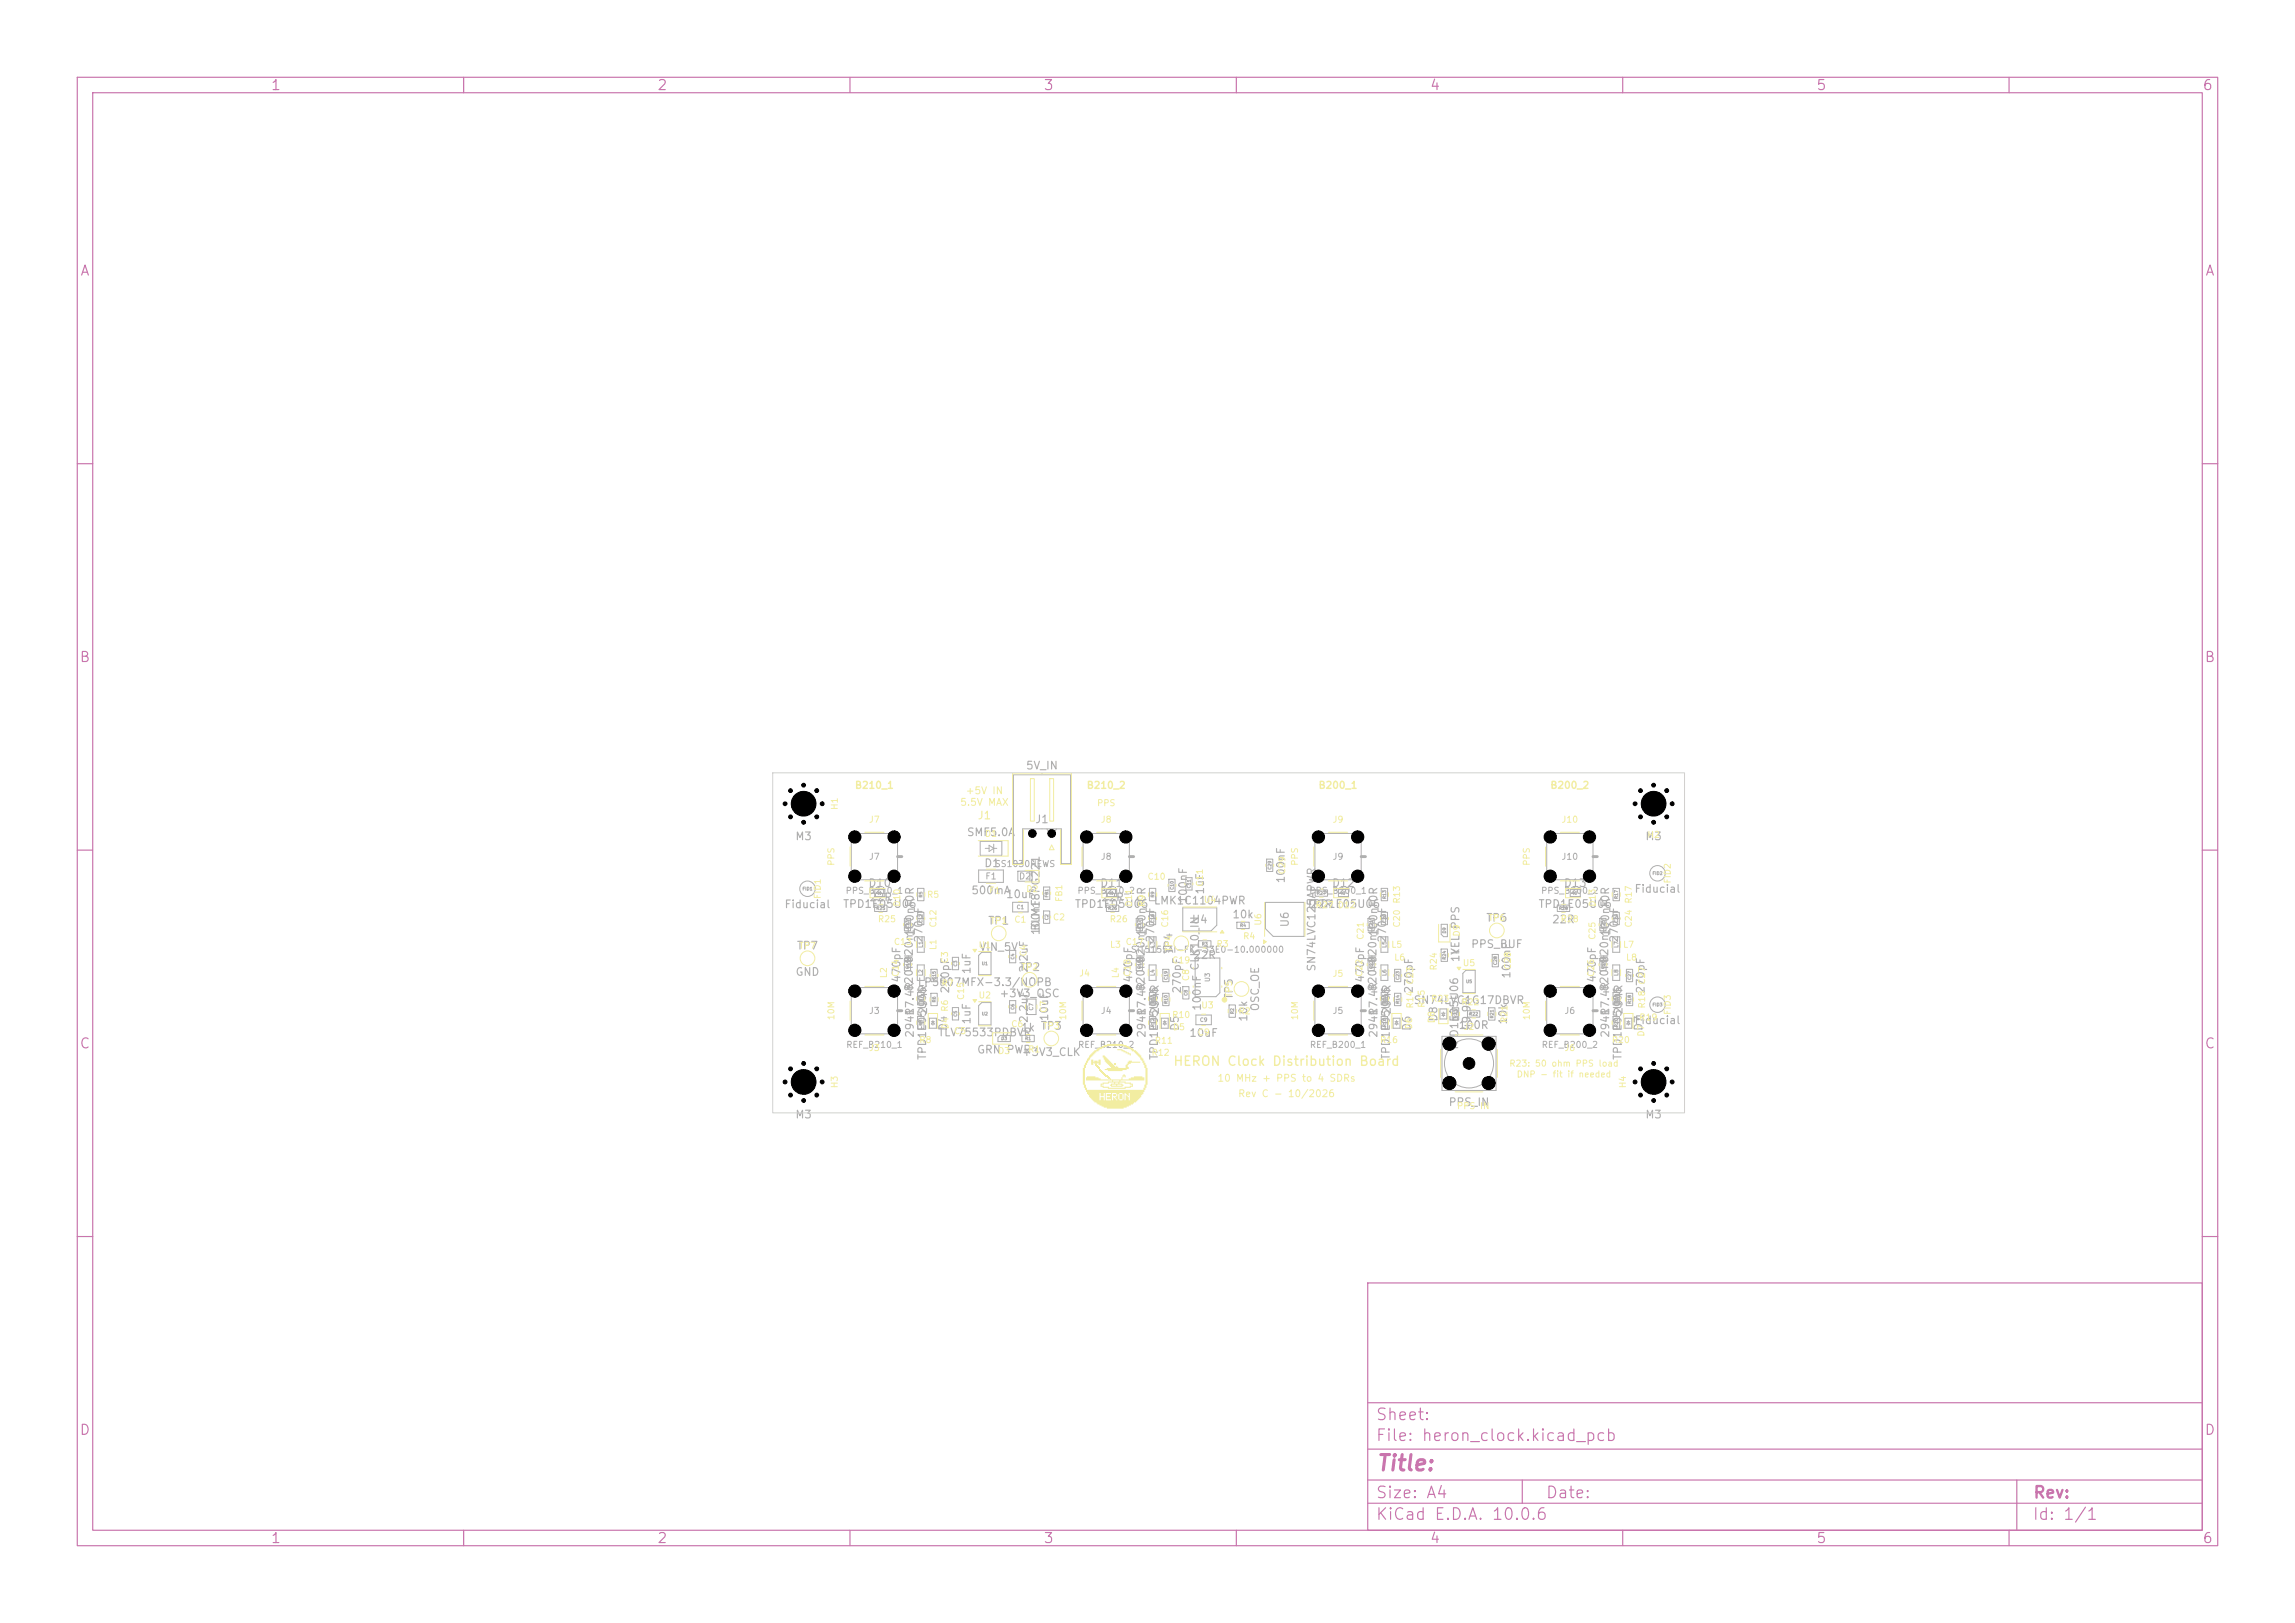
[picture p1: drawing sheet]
<svg xmlns="http://www.w3.org/2000/svg" width="297mm" height="210mm" viewBox="0 0 297 210" stroke-linecap="round" stroke-linejoin="round" font-family="sans-serif">
<defs><g id="words">
<text font-size="2" fill="#c872ab" x="178" y="190.8">Title:</text>
<g font-size="1.5" fill="#c872ab">
<text x="178" y="184.1">Sheet:</text>
<text x="178" y="186.8">File: heron_clock.kicad_pcb</text>
<text x="178" y="197">KiCad E.D.A. 10.0.6</text>
<text x="178" y="194.2">Size: A4</text>
<text x="200" y="194.2">Date:</text>
<text x="263" y="197">Id: 1/1</text>
<text x="263" y="194.2">Rev:</text>
</g>
<g font-size="1.3" fill="#c872ab">
<text x="35" y="12">1</text>
<text x="85" y="12">2</text>
<text x="135" y="12">3</text>
<text x="185" y="12">4</text>
<text x="235" y="12">5</text>
<text x="285" y="12">6</text>
<text x="10.3" y="36">A</text>
<text x="285.3" y="36">A</text>
<text x="10.2" y="86">B</text>
<text x="285.2" y="86">B</text>
<text x="10.2" y="136">C</text>
<text x="285.2" y="136">C</text>
<text x="10.2" y="186">D</text>
<text x="285.2" y="186">D</text>
<text x="35" y="200">1</text>
<text x="85" y="200">2</text>
<text x="135" y="200">3</text>
<text x="185" y="200">4</text>
<text x="235" y="200">5</text>
<text x="285" y="200">6</text>
</g>
<text font-size="1.2" fill="#f2eda1" x="151.8" y="138.2">HERON Clock Distribution Board</text>
<g font-size="1" fill="#afafaf">
<text x="132.7" y="99.8">5V_IN</text>
<text x="133.9" y="106.8">J1</text>
<text x="102.9" y="109">M3</text>
<text x="125.1" y="108.4">SMF5.0A</text>
<text x="127.3" y="112.4">D1</text>
<text x="212.9" y="109">M3</text>
<text x="101.4" y="117.8">Fiducial</text>
<text x="109" y="117.7">TPD1E05U06</text>
<text x="112.3" y="115">D10</text>
<text x="112.4" y="116.9">22R</text>
<text x="125.6" y="116">500mA</text>
<text x="127.8" y="119.9">TP1</text>
<text x="130.1" y="116.5">10uF</text>
<text x="139" y="117.7">TPD1E05U06</text>
<text x="142.3" y="115">D11</text>
<text x="142.4" y="116.9">22R</text>
<text x="149.2" y="117.3">LMK1C1104PWR</text>
<text x="153.9" y="117" transform="rotate(-90 153.9 117)">100nF</text>
<text x="154.2" y="119.7">U4</text>
<text x="156.1" y="115.8" transform="rotate(-90 156.1 115.8)">1uF</text>
<text x="159.4" y="119.1">10k</text>
<text x="166.5" y="114.4" transform="rotate(-90 166.5 114.4)">100nF</text>
<text x="169" y="117.7">TPD1E05U06</text>
<text x="169.4" y="117.7">22R</text>
<text x="172.3" y="115">D12</text>
<text x="192.3" y="119.5">TP6</text>
<text x="199" y="117.7">TPD1E05U06</text>
<text x="200.8" y="119.7">22R</text>
<text x="202.3" y="115">D13</text>
<text x="211.4" y="115.8">Fiducial</text>
<text x="103" y="123.1">TP7</text>
<text x="118.4" y="124.7" transform="rotate(-90 118.4 124.7)">820nH</text>
<text x="118.5" y="121.3" transform="rotate(-90 118.5 121.3)">100nF0R</text>
<text x="119.6" y="122" transform="rotate(-90 119.6 122)">270pF</text>
<text x="126.7" y="123.3">VIN_5V</text>
<text x="131.8" y="125.9">TP2</text>
<text x="133.2" y="125.9" transform="rotate(-90 133.2 125.9)">2.2uF</text>
<text x="134.8" y="121.1" transform="rotate(-90 134.8 121.1)">100nF</text>
<text x="134.8" y="120.5" transform="rotate(-90 134.8 120.5)">BLM18PG221</text>
<text x="148.4" y="124.7" transform="rotate(-90 148.4 124.7)">820nH</text>
<text x="148.5" y="121.3" transform="rotate(-90 148.5 121.3)">100nF0R</text>
<text x="149.6" y="122" transform="rotate(-90 149.6 122)">270pF</text>
<text x="152" y="123.5" transform="rotate(-90 152 123.5)">TP4</text>
<text x="154.4" y="124.3">22R</text>
<text x="155.4" y="125.7" transform="rotate(-90 155.4 125.7)">CLK10_IN</text>
<text x="167" y="120.1" transform="rotate(-90 167 120.1)">U6</text>
<text x="170.5" y="125.8" transform="rotate(-90 170.5 125.8)">SN74LVC125APWR</text>
<text x="178.4" y="124.7" transform="rotate(-90 178.4 124.7)">820nH</text>
<text x="178.5" y="121.3" transform="rotate(-90 178.5 121.3)">100nF0R</text>
<text x="179.6" y="122" transform="rotate(-90 179.6 122)">270pF</text>
<text x="189.1" y="124.6" transform="rotate(-90 189.1 124.6)">1k</text>
<text x="189.1" y="123.6" transform="rotate(-90 189.1 123.6)">YEL PPS</text>
<text x="190.3" y="122.9">PPS_BUF</text>
<text x="208.4" y="124.7" transform="rotate(-90 208.4 124.7)">820nH</text>
<text x="208.5" y="121.3" transform="rotate(-90 208.5 121.3)">100nF0R</text>
<text x="209.6" y="122" transform="rotate(-90 209.6 122)">270pF</text>
<text x="102.9" y="126.5">GND</text>
<text x="116.8" y="127.2" transform="rotate(-90 116.8 127.2)">470pF</text>
<text x="118.4" y="128.4" transform="rotate(-90 118.4 128.4)">820nH</text>
<text x="118.5" y="131.5" transform="rotate(-90 118.5 131.5)">17.4R</text>
<text x="118.7" y="127.8">LP5907MFX-3.3/NOPB</text>
<text x="120.2" y="131.4" transform="rotate(-90 120.2 131.4)">294R</text>
<text x="123.1" y="128.6" transform="rotate(-90 123.1 128.6)">270pF</text>
<text x="125.8" y="126.1" transform="rotate(-90 125.8 126.1)">1uF</text>
<text x="129.3" y="129.3">+3V3_OSC</text>
<text x="146.8" y="127.2" transform="rotate(-90 146.8 127.2)">470pF</text>
<text x="148.4" y="128.4" transform="rotate(-90 148.4 128.4)">820nH</text>
<text x="148.5" y="131.5" transform="rotate(-90 148.5 131.5)">17.4R</text>
<text x="150.2" y="131.4" transform="rotate(-90 150.2 131.4)">294R</text>
<text x="153.1" y="128.6" transform="rotate(-90 153.1 128.6)">270pF</text>
<text x="155.7" y="130.9" transform="rotate(-90 155.7 130.9)">100nF</text>
<text x="159.8" y="129.4" transform="rotate(-90 159.8 129.4)">TP5</text>
<text x="163.2" y="130.9" transform="rotate(-90 163.2 130.9)">OSC_OE</text>
<text x="176.8" y="127.2" transform="rotate(-90 176.8 127.2)">470pF</text>
<text x="178.4" y="128.4" transform="rotate(-90 178.4 128.4)">820nH</text>
<text x="178.5" y="131.5" transform="rotate(-90 178.5 131.5)">17.4R</text>
<text x="180.2" y="131.4" transform="rotate(-90 180.2 131.4)">294R</text>
<text x="182.9" y="130.2">SN74LVC1G17DBVR</text>
<text x="183.1" y="128.6" transform="rotate(-90 183.1 128.6)">270pF</text>
<text x="195.7" y="126.7" transform="rotate(-90 195.7 126.7)">100nF</text>
<text x="206.8" y="127.2" transform="rotate(-90 206.8 127.2)">470pF</text>
<text x="208.4" y="128.4" transform="rotate(-90 208.4 128.4)">820nH</text>
<text x="208.5" y="131.5" transform="rotate(-90 208.5 131.5)">17.4R</text>
<text x="210.2" y="131.4" transform="rotate(-90 210.2 131.4)">294R</text>
<text x="213.1" y="128.6" transform="rotate(-90 213.1 128.6)">270pF</text>
<text x="118.5" y="134.4" transform="rotate(-90 118.5 134.4)">294R</text>
<text x="120.1" y="137.2" transform="rotate(-90 120.1 137.2)">TPD1E05U06</text>
<text x="121.3" y="134.3">TLV75533PDBVR</text>
<text x="122.8" y="133.5" transform="rotate(-90 122.8 133.5)">D4</text>
<text x="125.8" y="132.6" transform="rotate(-90 125.8 132.6)">1uF</text>
<text x="126.4" y="136.6">GRN PWR</text>
<text x="132.1" y="133.7">1k TP3</text>
<text x="132.2" y="136.9">+3V3_CLK</text>
<text x="133.2" y="132.4" transform="rotate(-90 133.2 132.4)">2.2uF</text>
<text x="135.9" y="132.2" transform="rotate(-90 135.9 132.2)">10uF</text>
<text x="148.5" y="134.4" transform="rotate(-90 148.5 134.4)">294R</text>
<text x="150.1" y="137.2" transform="rotate(-90 150.1 137.2)">TPD1E05U06</text>
<text x="152.8" y="133.5" transform="rotate(-90 152.8 133.5)">D5</text>
<text x="153.8" y="134.4">10uF</text>
<text x="161.7" y="132.3" transform="rotate(-90 161.7 132.3)">10k</text>
<text x="178.5" y="134.4" transform="rotate(-90 178.5 134.4)">294R</text>
<text x="180.1" y="137.2" transform="rotate(-90 180.1 137.2)">TPD1E05U06</text>
<text x="182.8" y="133.5" transform="rotate(-90 182.8 133.5)">D6</text>
<text x="186.2" y="132.3" transform="rotate(-90 186.2 132.3)">D8</text>
<text x="188.7" y="133.4">100R</text>
<text x="188.9" y="136" transform="rotate(-90 188.9 136)">TPD1E05U06</text>
<text x="190.5" y="133.5" transform="rotate(-90 190.5 133.5)">49.9R</text>
<text x="195.2" y="132.7" transform="rotate(-90 195.2 132.7)">10k</text>
<text x="208.5" y="134.4" transform="rotate(-90 208.5 134.4)">294R</text>
<text x="210.1" y="137.2" transform="rotate(-90 210.1 137.2)">TPD1E05U06</text>
<text x="211.4" y="132.8">Fiducial</text>
<text x="212.8" y="133.5" transform="rotate(-90 212.8 133.5)">D7</text>
<text x="187.4" y="143.4">PPS_IN</text>
<text x="189.2" y="138.4">J2</text>
<text x="102.9" y="145">M3</text>
<text x="212.9" y="145">M3</text>
</g>
<text font-size="1" fill="#f2eda1" x="126.4" y="106.3">J1</text>
<g font-size=".9" fill="#f2eda1">
<text x="110.6" y="102.3">B210_1</text>
<text x="124.2" y="104.5">5.5V MAX</text>
<text x="124.9" y="103">+5V IN</text>
<text x="140.6" y="102.3">B210_2</text>
<text x="170.6" y="102.3">B200_1</text>
<text x="200.6" y="102.3">B200_2</text>
<text x="157.5" y="140.2">10 MHz + PPS to 4 SDRs</text>
<text x="160.2" y="142.2">Rev C - 10/2026</text>
</g>
<g font-size=".8" fill="#f2eda1">
<text x="108.6" y="104.9" transform="rotate(-90 108.6 104.9)">H1</text>
<text x="112.4" y="106.6">J7</text>
<text x="141.9" y="104.5">PPS</text>
<text x="142.4" y="106.6">J8</text>
<text x="172.4" y="106.6">J9</text>
<text x="202" y="106.6">J10</text>
<text x="108.2" y="112.1" transform="rotate(-90 108.2 112.1)">PPS</text>
<text x="127.4" y="108.5">D1</text>
<text x="166.5" y="113.2" transform="rotate(-90 166.5 113.2)">C29</text>
<text x="168.2" y="112.1" transform="rotate(-90 168.2 112.1)">PPS</text>
<text x="198.2" y="112.1" transform="rotate(-90 198.2 112.1)">PPS</text>
<text x="213.1" y="108.6">H2</text>
<text x="106.4" y="116.4" transform="rotate(-90 106.4 116.4)">FID1</text>
<text x="113.5" y="119.5">R25</text>
<text x="116.7" y="117.4" transform="rotate(-90 116.7 117.4)">D10</text>
<text x="119.9" y="116.4">R5</text>
<text x="127.9" y="115.8">F1</text>
<text x="131.2" y="119.6">C1</text>
<text x="132.7" y="115.6">D2</text>
<text x="136.2" y="119.3">C2</text>
<text x="137.7" y="116.8" transform="rotate(-90 137.7 116.8)">FB1</text>
<text x="143.5" y="119.5">R26</text>
<text x="146.7" y="117.4" transform="rotate(-90 146.7 117.4)">D11</text>
<text x="148.4" y="117.4" transform="rotate(-90 148.4 117.4)">R9</text>
<text x="148.4" y="114">C10</text>
<text x="155.7" y="117">U4</text>
<text x="155.9" y="114.8" transform="rotate(-90 155.9 114.8)">C11</text>
<text x="163.4" y="119.8" transform="rotate(-90 163.4 119.8)">U6</text>
<text x="170.2" y="117.7">R27 D12</text>
<text x="181.4" y="117" transform="rotate(-90 181.4 117)">R13</text>
<text x="201.9" y="119.5">R28</text>
<text x="206.7" y="117.4" transform="rotate(-90 206.7 117.4)">D13</text>
<text x="211.4" y="117" transform="rotate(-90 211.4 117)">R17</text>
<text x="216.4" y="114.4" transform="rotate(-90 216.4 114.4)">FID2</text>
<text x="115.6" y="122.5">C13</text>
<text x="121.4" y="123" transform="rotate(-90 121.4 123)">L1</text>
<text x="121.4" y="120.1" transform="rotate(-90 121.4 120.1)">C12</text>
<text x="122.9" y="124.7" transform="rotate(-90 122.9 124.7)">C3</text>
<text x="126.6" y="122.9">U1</text>
<text x="133" y="123.8" transform="rotate(-90 133 123.8)">C4</text>
<text x="143.6" y="122.8">L3</text>
<text x="145.6" y="122.5">C17</text>
<text x="151.4" y="120.1" transform="rotate(-90 151.4 120.1)">C16</text>
<text x="151.6" y="124.9">C19</text>
<text x="157.4" y="122.7">R3</text>
<text x="160.8" y="121.7">R4</text>
<text x="176.7" y="121.7" transform="rotate(-90 176.7 121.7)">C21</text>
<text x="180" y="122.8">L5</text>
<text x="180.4" y="124.5">L6</text>
<text x="181.4" y="120.1" transform="rotate(-90 181.4 120.1)">C20</text>
<text x="186.1" y="125.6" transform="rotate(-90 186.1 125.6)">R24</text>
<text x="189.1" y="121.3" transform="rotate(-90 189.1 121.3)">D9</text>
<text x="189.2" y="125.2">U5</text>
<text x="195.7" y="125.5" transform="rotate(-90 195.7 125.5)">C28</text>
<text x="206.7" y="121.7" transform="rotate(-90 206.7 121.7)">C25</text>
<text x="210" y="122.8">L7</text>
<text x="210.4" y="124.5">L8</text>
<text x="211.4" y="120.1" transform="rotate(-90 211.4 120.1)">C24</text>
<text x="115" y="126.6" transform="rotate(-90 115 126.6)">L2</text>
<text x="116.5" y="126.5" transform="rotate(-90 116.5 126.5)">C14</text>
<text x="121.8" y="127.8">R7</text>
<text x="122.9" y="131" transform="rotate(-90 122.9 131)">R6</text>
<text x="124.9" y="129.5" transform="rotate(-90 124.9 129.5)">C15</text>
<text x="126.6" y="129.4">U2</text>
<text x="135.7" y="131.1" transform="rotate(-90 135.7 131.1)">C7</text>
<text x="139.6" y="126.5">J4</text>
<text x="145" y="126.6" transform="rotate(-90 145 126.6)">L4</text>
<text x="146.5" y="126.5" transform="rotate(-90 146.5 126.5)">C18</text>
<text x="151.6" y="131.9">R10</text>
<text x="154.1" y="127" transform="rotate(-90 154.1 127)">C8</text>
<text x="155.4" y="130.7">U3</text>
<text x="160.2" y="131.4">R2</text>
<text x="172.4" y="126.6">J5</text>
<text x="176.5" y="126.5" transform="rotate(-90 176.5 126.5)">C22</text>
<text x="183.1" y="130.6" transform="rotate(-90 183.1 130.6)">R14</text>
<text x="183.1" y="127.5" transform="rotate(-90 183.1 127.5)">C23</text>
<text x="184.6" y="130.5" transform="rotate(-90 184.6 130.5)">R15</text>
<text x="185.1" y="129.8">R23</text>
<text x="189.1" y="130.3">R22</text>
<text x="206.5" y="126.5" transform="rotate(-90 206.5 126.5)">C26</text>
<text x="213.1" y="130.6" transform="rotate(-90 213.1 130.6)">R18</text>
<text x="213.1" y="127.5" transform="rotate(-90 213.1 127.5)">C27</text>
<text x="216.4" y="131.4" transform="rotate(-90 216.4 131.4)">FID3</text>
<text x="108.2" y="132.1" transform="rotate(-90 108.2 132.1)">10M</text>
<text x="112.4" y="136.2">J3</text>
<text x="118.9" y="135.2">R8</text>
<text x="123.4" y="134">C5</text>
<text x="129.1" y="136.6">D3</text>
<text x="130.8" y="133.1">C6</text>
<text x="133" y="136.4">R1</text>
<text x="134.9" y="133.3">TP3</text>
<text x="138.2" y="132.1" transform="rotate(-90 138.2 132.1)">10M</text>
<text x="149" y="136.8">R12</text>
<text x="149.4" y="135.2">R11</text>
<text x="151.7" y="133.5">D5</text>
<text x="154.9" y="134.2">C9</text>
<text x="168.2" y="132.1" transform="rotate(-90 168.2 132.1)">10M</text>
<text x="178.5" y="135.2">R16</text>
<text x="185.9" y="132.5" transform="rotate(-90 185.9 132.5)">D8</text>
<text x="189.3" y="133.5">J2</text>
<text x="195.3" y="132.4" transform="rotate(-90 195.3 132.4)">R21</text>
<text x="198.2" y="132.1" transform="rotate(-90 198.2 132.1)">10M</text>
<text x="202.4" y="136.2">J6</text>
<text x="208.5" y="135.2">R20</text>
<text x="212.1" y="132.2">R19</text>
<text x="213" y="134.2" transform="rotate(-90 213 134.2)">D7</text>
<text x="108.6" y="140.9" transform="rotate(-90 108.6 140.9)">H3</text>
<text x="188.5" y="143.7">PPS IN</text>
<text x="195.3" y="138.2">R23: 50 ohm PPS load</text>
<text x="196.2" y="139.6">DNP - fit if needed</text>
<text x="210.6" y="140.9" transform="rotate(-90 210.6 140.9)">H4</text>
</g>
<g font-size=".8" fill="#afafaf">
<text x="112.4" y="111.4">J7</text>
<text x="127.4" y="114">F1</text>
<text x="128.7" y="112.4">SS1030HEWS</text>
<text x="131.8" y="114">D2</text>
<text x="142.4" y="111.4">J8</text>
<text x="172.4" y="111.4">J9</text>
<text x="202" y="111.4">J10</text>
<text x="109.4" y="115.8">PPS_B210_1</text>
<text x="139.4" y="115.8">PPS_B210_2</text>
<text x="169.4" y="115.8">PPS_B200_1</text>
<text x="199.4" y="115.8">PPS_B200_2</text>
<text x="146.3" y="123.5">SiT5155AI-FK-33E0-10.000000</text>
<text x="112.4" y="131.4">J3</text>
<text x="142.4" y="131.4">J4</text>
<text x="172.4" y="131.4">J5</text>
<text x="202.4" y="131.4">J6</text>
<text x="109.4" y="135.8">REF_B210_1</text>
<text x="139.4" y="135.8">REF_B210_2</text>
<text x="169.4" y="135.8">REF_B200_1</text>
<text x="199.4" y="135.8">REF_B200_2</text>
</g>
<text font-size=".6" fill="#afafaf" x="156.7" y="127.1" transform="rotate(-90 156.7 127.1)">U3</text>
<g font-size=".5" fill="#afafaf">
<text x="131.5" y="117.8">C1</text>
<text x="119.5" y="122.7" transform="rotate(-90 119.5 122.7)">L1</text>
<text x="149.5" y="122.7" transform="rotate(-90 149.5 122.7)">L3</text>
<text x="179.5" y="122.7" transform="rotate(-90 179.5 122.7)">L5</text>
<text x="209.5" y="122.7" transform="rotate(-90 209.5 122.7)">L7</text>
<text x="119.5" y="126.4" transform="rotate(-90 119.5 126.4)">L2</text>
<text x="133.8" y="130.8" transform="rotate(-90 133.8 130.8)">C7</text>
<text x="149.5" y="126.4" transform="rotate(-90 149.5 126.4)">L4</text>
<text x="179.5" y="126.4" transform="rotate(-90 179.5 126.4)">L6</text>
<text x="209.5" y="126.4" transform="rotate(-90 209.5 126.4)">L8</text>
<text x="155.2" y="132.3">C9</text>
</g>
<g font-size=".4" fill="#afafaf">
<text x="164.6" y="112.6" transform="rotate(-90 164.6 112.6)">C29</text>
<text x="213.8" y="113.3">FID2</text>
<text x="103.8" y="115.3">FID1</text>
<text x="113.4" y="117.8">R25</text>
<text x="119.5" y="119.5" transform="rotate(-90 119.5 119.5)">C12</text>
<text x="119.5" y="116.2" transform="rotate(-90 119.5 116.2)">R5</text>
<text x="135.8" y="119.1" transform="rotate(-90 135.8 119.1)">C2</text>
<text x="135.8" y="116.2" transform="rotate(-90 135.8 116.2)">FB1</text>
<text x="143.4" y="117.8">R26</text>
<text x="149.5" y="119.5" transform="rotate(-90 149.5 119.5)">C16</text>
<text x="149.5" y="116.2" transform="rotate(-90 149.5 116.2)">R9</text>
<text x="152" y="115.2" transform="rotate(-90 152 115.2)">C10</text>
<text x="154.2" y="115" transform="rotate(-90 154.2 115)">C11</text>
<text x="170.4" y="115.9">R27</text>
<text x="179.5" y="119.5" transform="rotate(-90 179.5 119.5)">C20</text>
<text x="179.5" y="116.4" transform="rotate(-90 179.5 116.4)">R13</text>
<text x="201.7" y="117.8">R28</text>
<text x="209.5" y="119.5" transform="rotate(-90 209.5 119.5)">C24</text>
<text x="209.5" y="116.4" transform="rotate(-90 209.5 116.4)">R17</text>
<text x="117.7" y="125.4" transform="rotate(-90 117.7 125.4)">C14</text>
<text x="117.7" y="120.3" transform="rotate(-90 117.7 120.3)">C13</text>
<text x="124" y="125.1" transform="rotate(-90 124 125.1)">C3</text>
<text x="127" y="125">U1</text>
<text x="131.4" y="124.2" transform="rotate(-90 131.4 124.2)">C4</text>
<text x="147.7" y="125.4" transform="rotate(-90 147.7 125.4)">C18</text>
<text x="147.7" y="120.3" transform="rotate(-90 147.7 120.3)">C17</text>
<text x="155.5" y="122.4">R3</text>
<text x="160.4" y="120">R4</text>
<text x="177.7" y="125.4" transform="rotate(-90 177.7 125.4)">C22</text>
<text x="177.7" y="120.3" transform="rotate(-90 177.7 120.3)">C21</text>
<text x="187.2" y="124.2" transform="rotate(-90 187.2 124.2)">R24</text>
<text x="187.2" y="120.8" transform="rotate(-90 187.2 120.8)">D9</text>
<text x="193.8" y="124.9" transform="rotate(-90 193.8 124.9)">C28</text>
<text x="207.7" y="125.4" transform="rotate(-90 207.7 125.4)">C26</text>
<text x="207.7" y="120.3" transform="rotate(-90 207.7 120.3)">C25</text>
<text x="119.5" y="129.7" transform="rotate(-90 119.5 129.7)">R7</text>
<text x="121.2" y="129.8" transform="rotate(-90 121.2 129.8)">R6</text>
<text x="121.2" y="126.8" transform="rotate(-90 121.2 126.8)">C15</text>
<text x="124" y="131.6" transform="rotate(-90 124 131.6)">C5</text>
<text x="127" y="131.5">U2</text>
<text x="131.4" y="130.7" transform="rotate(-90 131.4 130.7)">C6</text>
<text x="149.5" y="129.9" transform="rotate(-90 149.5 129.9)">R11</text>
<text x="151.2" y="129.9" transform="rotate(-90 151.2 129.9)">R10</text>
<text x="151.2" y="126.8" transform="rotate(-90 151.2 126.8)">C19</text>
<text x="153.8" y="128.9" transform="rotate(-90 153.8 128.9)">C8</text>
<text x="159.8" y="131.3" transform="rotate(-90 159.8 131.3)">R2</text>
<text x="179.5" y="129.9" transform="rotate(-90 179.5 129.9)">R15</text>
<text x="181.2" y="129.9" transform="rotate(-90 181.2 129.9)">R14</text>
<text x="181.2" y="126.8" transform="rotate(-90 181.2 126.8)">C23</text>
<text x="188.7" y="131.8" transform="rotate(-90 188.7 131.8)">R23</text>
<text x="189.7" y="127.3">U5</text>
<text x="190.1" y="131.5">R22</text>
<text x="193.4" y="131.8" transform="rotate(-90 193.4 131.8)">R21</text>
<text x="209.5" y="129.9" transform="rotate(-90 209.5 129.9)">R19</text>
<text x="211.2" y="129.9" transform="rotate(-90 211.2 129.9)">R18</text>
<text x="211.2" y="126.8" transform="rotate(-90 211.2 126.8)">C27</text>
<text x="213.8" y="130.3">FID3</text>
<text x="119.5" y="132.8" transform="rotate(-90 119.5 132.8)">R8</text>
<text x="129.5" y="134.7">D3</text>
<text x="132.6" y="134.7">R1</text>
<text x="149.5" y="133" transform="rotate(-90 149.5 133)">R12</text>
<text x="179.5" y="133" transform="rotate(-90 179.5 133)">R16</text>
<text x="209.5" y="133" transform="rotate(-90 209.5 133)">R20</text>
</g>
</g></defs>
<g fill="none" stroke="#c872ab" stroke-width=".15">
<path d="M10 10h277v190h-277zM12 12h273v186h-273zM60 10v2M110 10v2M160 10v2M210 10v2M260 10v2M10 60h2M285 60h2M10 110h2M285 110h2M10 160h2"/>
<path d="M177 166h108v32h-108zM285 160h2M60 198v2M110 198v2M160 198v2M177 194.5h108M177 191.5h108M177 187.5h108M177 181.5h108M197 191.5v3M210 198v2M260 198v2"/>
<path d="M261 191.5v6.5"/>
</g>
<g fill="none" stroke="#afafaf" stroke-width=".13">
<path d="M110.2 107.8h6v6h-6zM113.2 117.1h1.6v.8h-1.6zM113.2 115.1h1.3v.9h-1.3zM113.5 115.6h.2M113.7 115.6l.3-.2v.4zM113.7 115.4v.4M114 115.6h.1M117 118.8h.8v1.6h-.8zM118.7 114.9h.9v1.6h-.9zM118.8 118.1h.8v1.6h-.8zM126.6 112.6h3.2v1.6h-3.2zM126.8 108.9h2.9v1.8h-2.9z"/>
<path d="M127.5 109.8h.5M128 109.4l.6 .4-.6 .4zM128.6 109.8h.4M128.6 109.2v1.1M131 116.8h2v1.2h-2zM131.2 100.3h7.3v11.5h-1.1v-4.5h-5v4.5h-1.2zM131.7 112.7h1.9v1.3h-1.9zM133.3 112.7v1.3M135.1 114.8h.8v1.6h-.8zM135.1 117.9h.8v1.6h-.8zM135.5 107.3l.6 1 .6-1M140.2 107.8h6v6h-6z"/>
<path d="M143.2 117.1h1.6v.8h-1.6zM143.2 115.1h1.3v.9h-1.3zM143.5 115.6h.2M143.7 115.6l.3-.2v.4zM143.7 115.4v.4M144 115.6h.1M147 118.8h.8v1.6h-.8zM148.7 114.9h.9v1.6h-.9zM148.8 118.1h.8v1.6h-.8zM151.3 113.8h.8v1.6h-.8zM153.1 117.5h4.4v2.2l-.8 .8h-3.6zM153.5 113.6h.8v1.6h-.8z"/>
<path d="M160.1 119.3h1.6v.9h-1.6zM163.8 116.8h5v4.4h-4l-1-1zM163.9 111.2h.8v1.6h-.8zM170.2 107.8h6v6h-6zM170.2 115.1h1.6v.9h-1.6zM173.2 115.1h1.3v.9h-1.3zM173.5 115.6h.2M173.7 115.6l.3-.2v.4zM173.7 115.4v.4M174 115.6h.1M177 118.8h.8v1.6h-.8zM178.7 114.9h.9v1.6h-.9z"/>
<path d="M178.8 118.1h.8v1.6h-.8zM186.5 119.6h.8v1.6h-.5l-.3-.3zM200.2 107.8h6v6h-6zM201.5 117.1h1.6v.8h-1.6zM203.2 115.1h1.3v.9h-1.3zM203.5 115.6h.2M203.7 115.6l.3-.2v.4zM203.7 115.4v.4M204 115.6h.1M207 118.8h.8v1.6h-.8zM208.7 114.9h.9v1.6h-.9zM208.8 118.1h.8v1.6h-.8z"/>
<path d="M110.2 127.8h6v6h-6zM117 124h.8v1.6h-.8zM118.7 124.9h.9v2h-.9zM118.7 121.2h.9v2h-.9zM118.7 131.5h.9v1.6h-.9zM118.7 128.4h.9v1.6h-.9zM120.3 131.8h.9v1.3h-.9zM120.5 128.5h.8v1.6h-.8zM120.5 125.4h.8v1.6h-.8zM120.5 132.2h.4M120.7 132.2l.2 .3h-.4zM120.7 132.1v.1"/>
<path d="M120.7 132.5v.2M123.2 130.4h.8v1.6h-.8zM123.2 123.9h.8v1.6h-.8zM127 123.2h1.2v2.9h-1.6v-2.5zM127 129.7h1.2v2.9h-1.6v-2.5zM129.4 134h1.4v.8h-1.7v-.5zM130.6 123h.8v1.6h-.8zM130.6 129.5h.8v1.6h-.8zM132.2 134h1.7v.8h-1.7zM132.8 129.3h1.3v2h-1.3zM140.2 127.8h6v6h-6zM147 124h.8v1.6h-.8z"/>
<path d="M148.7 124.9h.9v2h-.9zM148.7 121.2h.9v2h-.9zM148.7 128.4h.9v1.6h-.9zM148.7 131.5h.9v1.6h-.9zM150.3 131.8h.9v1.3h-.9zM150.5 128.5h.8v1.6h-.8zM150.5 125.4h.8v1.6h-.8zM150.5 132.2h.4M150.7 132.2l.2 .3h-.4zM150.7 132.1v.1M150.7 132.5v.2M153.1 127.7h.8v1.6h-.8z"/>
<path d="M154.7 124h3.2v4.5l-.5 .5h-2.7zM154.8 131.3h2v1.3h-2zM155.1 121.7h1.6v.9h-1.6zM159.1 130h.8v1.6h-.8zM170.2 127.8h6v6h-6zM177 124h.8v1.6h-.8zM178.7 124.9h.9v2h-.9zM178.7 121.2h.9v2h-.9zM178.7 131.5h.9v1.6h-.9zM178.7 128.4h.9v1.6h-.9zM180.3 131.8h.9v1.3h-.9zM180.5 128.5h.8v1.6h-.8z"/>
<path d="M180.5 125.4h.8v1.6h-.8zM180.5 132.2h.4M180.7 132.2l.2 .3h-.4zM180.7 132.1v.1M180.7 132.5v.2M186.3 130.6h.9v1.3h-.9zM186.5 122.8h.8v1.6h-.8zM186.6 131.1h.4l-.2 .3zM186.6 131.4h.4M186.6 134.1h7v7h-7zM186.8 131v.1M186.8 131.4v.2"/>
<path d="M187.9 130.4h.9v1.6h-.9zM189.3 126l.4-.4h1.2v2.9h-1.6zM189.9 130.8h1.6v.8h-1.6zM192.6 130.4h.9v1.6h-.9zM193.1 123.5h.8v1.6h-.8zM200.2 127.8h6v6h-6zM207 124h.8v1.6h-.8zM208.7 124.9h.9v2h-.9zM208.7 121.2h.9v2h-.9zM208.7 131.5h.9v1.6h-.9zM208.7 128.4h.9v1.6h-.9zM210.3 131.8h.9v1.3h-.9z"/>
<path d="M210.5 128.5h.8v1.6h-.8zM210.5 125.4h.8v1.6h-.8zM210.5 132.2h.4M210.7 132.2l.2 .3h-.4zM210.7 132.1v.1M210.7 132.5v.2"/>
<circle cx="104.5" cy="115" r="1"/>
<circle cx="214.5" cy="113" r="1"/>
<circle cx="190.1" cy="137.6" r="3.2"/>
<circle cx="214.5" cy="130" r="1"/>
</g>
<path d="M116.2 110.8h.5M146.2 110.8h.5M176.2 110.8h.5M206.2 110.8h.5M116.2 130.8h.5M146.2 130.8h.5M176.2 130.8h.5M206.2 130.8h.5" fill="none" stroke="#afafaf" stroke-width=".38"/>
<g fill="#f2eda1">
<path d="M141.8 137.8h.1v.1h-.1z"/>
<path d="M141.9 137.9h.1v.2h-.1z"/>
<path d="M142 138.1h.2v.1h-.2z"/>
<path d="M142.2 138.2h.1v.1h-.1z"/>
<path d="M142.3 138.3h.1v.2h-.1z"/>
<path d="M142.4 138.5h.2v.1h-.2z"/>
<path d="M142.6 138.6h.1v.1h-.1z"/>
<path d="M142.7 138.7h.1v.2h-.1z"/>
<path d="M142.8 138.9h.2v.1h-.2z"/>
<path d="M143 139h.1v.1h-.1z"/>
<path d="M143.1 139.1h.3v.2h-.3z"/>
<path d="M143.4 139.3h.1v.1h-.1z"/>
<path d="M143.5 139.4h.1v.1h-.1z"/>
<path d="M144.2 137.6h.1v.2h-.1z"/>
<path d="M144.1 141.6h.4v.2h-.4z"/>
<path d="M144.9 141.6h.4v.6h-.4z"/>
<path d="M145.3 139.1l.2-.1v.1h.2v.3h-.2v-.1l-.2 .1z"/>
<path d="M144.6 135.8h.7v.1h.2v.1h.3v.2h.3v.1h.2v.3h-.1v-.2h-.3v-.1h-.2v-.1h-.3v-.2h-.3v-.1h-.5z"/>
<path d="M141.2 137.1h.3v.3h.1v-.2h.4v.2h.2v-.3h.2v.7h-.2v-.3h-.2v.1h-.4v-.1h-.1v.3h-.3z"/>
<path d="M142.7 136.6h.3v.1h.1l.1 .3h.2l.1 .2h.1v.2l.3 .1v.1h.2l.1 .3h.1v.2l.3-.2 .1 .3h1v-.4l.2-.2v-.2h.2v-.2h.4v.2h1.1v.1h-1.3v.1h-.2v.2h-.2v.3h.2v.2h-.3v.2h-.5v.1h-1.9v-.1h-.4v-.2h.2v-.1h.6v-.1h-.2v-.2h-.1l-.1-.3-.3-.1v-.1h-.1v-.3h-.2v-.3h-.1z"/>
<path d="M140.7 139.3h1.1v.1h.4v.1h.2v.2h1.2v-.2h.2v.2h1.3v-.3h.2v.3h.8v-.2h.2v-.1h.5v-.1h1v.1h.3v.4h-3.1v.1h.7v.2h.6v.1h.3v.4h-.3v.2h-.6v.1h-2.3v-.1h-.7v-.2h-.3v-.1h.4v.1h.7v.2h2v-.2h.7v-.1h.3v-.2h-.3v-.1h-.7v-.1h-.6v.1h.4l.1 .3h-.1v.1h-1.5l-.2-.3h.3v.2h.6v-.2h.1v.2h.5v-.2h-1.3v-.1h.4v-.1h.1v.1h.4v-.1h-1.2v.1h-.7v.1h-.2v.2h-.2v-.3h.3v-.1h.7v-.2h.5v-.1h.2v.1h.8v-.1h-4.4v-.4h.2z"/>
<path d="M140.9 136.6l.3-.2 .1-.2h.2l.1-.3h.3l.1-.3h.3v-.1h.3v-.1h.2v-.2h.4v-.1h2.2v.1h.4v.2h.3v.1h.2v.1h.3l.2 .3h.2l.2 .3h.1l.1 .2 .3 .2v.2l.3 .2v.2h.1v.3h.1v.3h.2v.4h.1v2.1h-.1v.5h-.2v.2h-.1v.3h-.1v.3l-.3 .1v.3h-.1v.1h-.2l-.1 .3h-.1l-.2 .2h-.2l-.2 .3h-.3v.2h-.2v.1h-.3v.1h-.4v.2h-2.2v-.2h-.4v-.1h-.2v-.1h-.3v-.2h-.3l-.1-.3h-.3l-.1-.2h-.2l-.1-.3h-.1v-.1h-.2v-.3h1.4v.7h.1v-.4h.4v.4h.2v-.7h.1v.7h.7v-.2h-.6v-.2h.4v-.2h-.4v-.1h.7v.7h.7v-.2h-.1v.2h-.4v-.4l.2 .1v.1h.2l-.2-.2 .3-.2v-.1h.1v.5h.2v.2h.4v-.2h.1v-.5h.1v.7h.2v-.7h.1v.1l.3 .2v.4h.1v-1h-.1v.4h-.2v-.1l-.2-.1v-.2h-.2v.3l-.2-.1v-.2h-.4l-.2 .3-.2-.1v-.2h-.6v.3h-.7v-.1h.6v-.2h-.7v.3h-.1v-.3h-.2v.4h-.4v-.4h-.1v.3h-1.5v-.1h-.1v-.3h-.2v-.3h-.1v-.2h-.1v-.5h-.2v-2h.3v2h.1v.5h.2v.2h7.3v-.2h.1v-.5h.1v-2.1h-.1v-.4h-.1v-.3h-.2v-.3l-.2-.1v-.3l-.3-.1v-.1l-.3-.2v-.1h-.1l-.1-.3h-.3l-.2-.2h-.2v-.2h-.3v-.1h-.4v-.1h-2.2v.1h-.4v.1h-.2v.2h-.3l-.1 .2h-.3l-.1 .3h-.2l-.1 .3h-.2v.1l-.2 .1v.3l-.3 .1v.3h-.1v.3h-.2v.4h-.1v.1h-.3v-.1h.2v-.4h.1v-.3h.1v-.3h.2v-.2l.2-.2z"/>
</g>
<g fill="none" stroke="#f2eda1" stroke-width=".13">
<path d="M113.7 117h.5M113.7 118.1h.5M114.6 115h-2v1.2h2M118.6 115.5v.5M119.7 115.5v.5M126.6 108.8h3.9v2h-3.9M127.6 112.5h1.3M127.6 114.3h1.3M132.5 107.4v4.5h-1.5v-11.8h7.7v11.8h-1.5v-4.5M133.3 100.8h.6v5.4h-.6zM134.9 115.4v.3M135.9 100.8h.4v5.4h-.4z"/>
<path d="M136 115.4v.3M136.1 109.4l.3 .6h-.6zM143.7 117h.5M143.7 118.1h.5M178.7 118.7v.3M179.7 118.7v.3M204.6 115h-2v1.2h2M120.1 133.1v-2h1.2v2M123.1 131v.3M124.2 131v.3M125.9 129.3h.5l-.2 .4zM126.6 129.6h1.6"/>
<path d="M126.6 132.7h1.6M148.6 129v.5M149.7 129v.5M150.4 126.1v.3M151.4 126.1v.3M153 128.3v.3M154 128.3v.3M155.7 121.6h.5M155.7 122.7h.5M158.9 130.6v.5M160 130.6v.5M178.6 132.1v.5"/>
<path d="M179.7 132.1v.5M186.4 135.8v3.6M188.3 133.9h3.6M193.8 135.8v3.6M200 129.5v2.5M201.9 133.9h2.5M201.9 127.6h2.5M208.6 132.1v.5M209.7 132.1v.5M188.3 141.3h3.6"/>
<circle cx="133.2" cy="126.8" r=".95"/>
<circle cx="136.1" cy="134.4" r=".95"/>
<circle cx="152.9" cy="122.1" r=".95"/>
</g>
<path d="M125.9 129.3h.5l-.2 .4z" fill="#f2eda1"/>
<g fill="none" stroke="#f2eda1" stroke-width=".13">
<path d="M110 109.6v2.5M111.9 107.7h2.5M111.9 114h2.5M118.6 118.7v.3M119.7 118.7v.3M148.6 115.5v.5M149.7 115.5v.5M153.4 114.2v.3M154.4 114.2v.3M170 109.6v2.5M170.8 115h.4M170.8 116.1h.4"/>
<path d="M171.9 107.7h2.5M171.9 114h2.5M208.7 118.7v.3M209.7 118.7v.3M110 129.5v2.5M111.9 127.6h2.5M111.9 133.9h2.5M118.6 132.1v.5M119.7 132.1v.5M120.4 129.1v.5M120.4 126.1v.3M121.4 126.1v.3"/>
<path d="M121.4 129.1v.5M132.7 130v.5M132.8 133.9h.5M132.8 134.9h.5M134.2 130v.5M140 129.5v2.5M141.9 127.6h2.5M141.9 133.9h2.5M148.6 125.5v.8M148.6 132.1v.5M149.7 132.1v.5M149.7 125.5v.8"/>
<path d="M155.5 131.2h.5M155.5 132.7h.5M170 129.5v2.5M171.9 127.6h2.5M171.9 133.9h2.5M176.9 124.7v.3M177.9 124.7v.3M178.6 121.8v.8M179.7 121.8v.8M186.4 123.4v.4M187.4 123.4v.4M188.6 125.2h.4l-.2 .3z"/>
<path d="M189.3 125.4h1.6M189.3 128.6h1.6M208.6 125.5v.8M209.7 125.5v.8M210.4 126.1v.3M211.4 126.1v.3"/>
<circle cx="104.5" cy="124" r=".95"/>
<circle cx="129.2" cy="120.8" r=".95"/>
<circle cx="160.7" cy="128" r=".95"/>
</g>
<path d="M188.6 125.2h.4l-.2 .3z" fill="#f2eda1"/>
<g fill="none" stroke="#f2eda1" stroke-width=".13">
<path d="M140 109.6v2.5M141.9 107.7h2.5M141.9 114h2.5M148.6 118.7v.3M149.7 118.7v.3M151.2 114.4v.3M152.2 114.4v.3M153.1 117.4h4.4M163.8 111.8v.3M164.8 111.8v.3M146.9 124.7v.3M147.9 124.7v.3"/>
<path d="M153.1 120.6h4.4M154.4 125.2v.2M154.4 127.6v.2M158.1 125.2v.2M158.1 127.6v.2M158.2 120.4l.2 .3h-.5zM180.4 126.1v.3M181.4 126.1v.3M192.5 131v.4M193.6 131v.4M208.6 121.8v.8M209.7 121.8v.8"/>
<path d="M210.4 129.1v.5M211.4 129.1v.5"/>
</g>
<circle cx="158.5" cy="129.4" r=".3" fill="#f2eda1" stroke="#f2eda1" stroke-width=".13"/>
<path d="M158.2 120.4l.2 .3h-.5z" fill="#f2eda1"/>
<g fill="none" stroke="#f2eda1" stroke-width=".13">
<path d="M116.9 119.5v.3M117.9 119.5v.3M131.8 116.6h.5M131.8 118.1h.5M132.6 112.6h1.8v1.5h-1.8M146.9 119.5v.3M147.9 119.5v.3M163.7 116.8v4.4M168.9 116.8v4.4M176.9 119.5v.3M177.9 119.5v.3M200 109.6v2.5"/>
<path d="M201.9 107.7h2.5M201.9 114h2.5M208.6 115.5v.5M209.7 115.5v.5M116.9 124.7v.3M117.9 124.7v.3M123.1 124.5v.3M124.2 124.5v.3M130.5 123.6v.3M131.6 123.6v.3M148.6 121.8v.8M149.7 121.8v.8"/>
<path d="M150.1 133.1v-2h1.2v2M150.4 129.1v.5M151.4 129.1v.5M163.5 121.6l.4 .3-.4 .2zM180.1 133.1v-2h1.2v2M180.4 129.1v.5M181.4 129.1v.5M190.5 130.7h.4M190.5 131.7h.4M193 124.2v.2M194 124.2v.2M208.6 129v.5"/>
<path d="M209.7 129v.5M210.1 133.1v-2h1.2v2"/>
</g>
<path d="M163.5 121.6l.4 .3-.4 .2z" fill="#f2eda1"/>
<g fill="none" stroke="#f2eda1" stroke-width=".13">
<path d="M134.9 118.5v.3M136 118.5v.3M144.6 115h-2v1.2h2M160.6 119.2h.5M186.2 119.6v2.3h1.4v-2.3M202.1 117h.5M202.1 118.1h.5M206.9 119.5v.3M207.9 119.5v.3M118.6 121.8v.8M119.7 121.8v.8M125.9 122.8h.5l-.2 .4z"/>
<path d="M126.6 123.1h1.6M126.6 126.2h1.6M130.8 133.6h-2.3v1.5h2.3M160.6 120.3h.5M187.8 131v.4M188.9 131v.4"/>
<circle cx="193.7" cy="120.4" r=".95"/>
</g>
<path d="M125.9 122.8h.5l-.2 .4z" fill="#f2eda1"/>
<g fill="none" stroke="#f2eda1" stroke-width=".13">
<path d="M174.6 115h-2v1.2h2M178.6 115.5v.5M179.7 115.5v.5M118.6 125.5v.8M118.6 129v.5M119.7 129v.5M119.7 125.5v.8M130.5 130.1v.3M131.6 130.1v.3M178.6 125.5v.8M178.6 129v.5M179.7 129v.5"/>
<path d="M179.7 125.5v.8M186.2 130.5v2h1.2v-2M206.9 124.7v.3M207.9 124.7v.3"/>
</g>
<path d="M100 100h118v44h-118z" fill="none" stroke="#d0d2cd" stroke-width=".13"/>
<g fill="#000" stroke="#000" stroke-width=".13">
<circle cx="101.6" cy="104" r=".25"/>
<circle cx="102.3" cy="105.7" r=".25"/>
<circle cx="102.3" cy="102.3" r=".25"/>
<circle cx="104" cy="104" r="1.6"/>
<circle cx="104" cy="101.6" r=".25"/>
<circle cx="104" cy="106.4" r=".25"/>
<circle cx="105.7" cy="105.7" r=".25"/>
<circle cx="105.7" cy="102.3" r=".25"/>
<circle cx="106.4" cy="104" r=".25"/>
<circle cx="110.6" cy="108.3" r=".79"/>
<circle cx="110.6" cy="113.4" r=".79"/>
<circle cx="115.7" cy="113.4" r=".79"/>
<circle cx="115.7" cy="108.3" r=".79"/>
<circle cx="133.6" cy="107.9" r=".5"/>
<circle cx="136.1" cy="107.9" r=".5"/>
<circle cx="140.6" cy="113.4" r=".79"/>
<circle cx="140.6" cy="108.3" r=".79"/>
<circle cx="145.7" cy="113.4" r=".79"/>
<circle cx="145.7" cy="108.3" r=".79"/>
<circle cx="170.6" cy="108.3" r=".79"/>
<circle cx="170.6" cy="113.4" r=".79"/>
<circle cx="175.7" cy="108.3" r=".79"/>
<circle cx="175.7" cy="113.4" r=".79"/>
<circle cx="200.6" cy="108.3" r=".79"/>
<circle cx="200.6" cy="113.4" r=".79"/>
<circle cx="205.7" cy="113.4" r=".79"/>
<circle cx="205.7" cy="108.3" r=".79"/>
<circle cx="211.6" cy="104" r=".25"/>
<circle cx="212.3" cy="105.7" r=".25"/>
<circle cx="212.3" cy="102.3" r=".25"/>
<circle cx="214" cy="104" r="1.6"/>
<circle cx="214" cy="101.6" r=".25"/>
<circle cx="214" cy="106.4" r=".25"/>
<circle cx="215.7" cy="105.7" r=".25"/>
<circle cx="215.7" cy="102.3" r=".25"/>
<circle cx="216.4" cy="104" r=".25"/>
<circle cx="101.6" cy="140" r=".25"/>
<circle cx="102.3" cy="138.3" r=".25"/>
<circle cx="104" cy="140" r="1.6"/>
<circle cx="104" cy="137.6" r=".25"/>
<circle cx="105.7" cy="138.3" r=".25"/>
<circle cx="110.6" cy="133.3" r=".79"/>
<circle cx="110.6" cy="128.2" r=".79"/>
<circle cx="115.7" cy="133.3" r=".79"/>
<circle cx="115.7" cy="128.2" r=".79"/>
<circle cx="140.6" cy="128.2" r=".79"/>
<circle cx="140.6" cy="133.3" r=".79"/>
<circle cx="145.7" cy="128.2" r=".79"/>
<circle cx="145.7" cy="133.3" r=".79"/>
<circle cx="170.6" cy="133.3" r=".79"/>
<circle cx="170.6" cy="128.2" r=".79"/>
<circle cx="175.7" cy="128.2" r=".79"/>
<circle cx="175.7" cy="133.3" r=".79"/>
<circle cx="187.6" cy="135.1" r=".85"/>
<circle cx="190.1" cy="137.6" r=".75"/>
<circle cx="192.6" cy="135.1" r=".85"/>
<circle cx="200.6" cy="128.2" r=".79"/>
<circle cx="200.6" cy="133.3" r=".79"/>
<circle cx="205.7" cy="128.2" r=".79"/>
<circle cx="205.7" cy="133.3" r=".79"/>
<circle cx="211.6" cy="140" r=".25"/>
<circle cx="212.3" cy="138.3" r=".25"/>
<circle cx="214" cy="140" r="1.6"/>
<circle cx="214" cy="137.6" r=".25"/>
<circle cx="215.7" cy="138.3" r=".25"/>
<circle cx="102.3" cy="141.7" r=".25"/>
<circle cx="104" cy="142.4" r=".25"/>
<circle cx="105.7" cy="141.7" r=".25"/>
<circle cx="106.4" cy="140" r=".25"/>
<circle cx="187.6" cy="140.1" r=".85"/>
<circle cx="192.6" cy="140.1" r=".85"/>
<circle cx="212.3" cy="141.7" r=".25"/>
<circle cx="214" cy="142.4" r=".25"/>
<circle cx="215.7" cy="141.7" r=".25"/>
<circle cx="216.4" cy="140" r=".25"/>
</g>
<use href="#words"/>
</svg>
